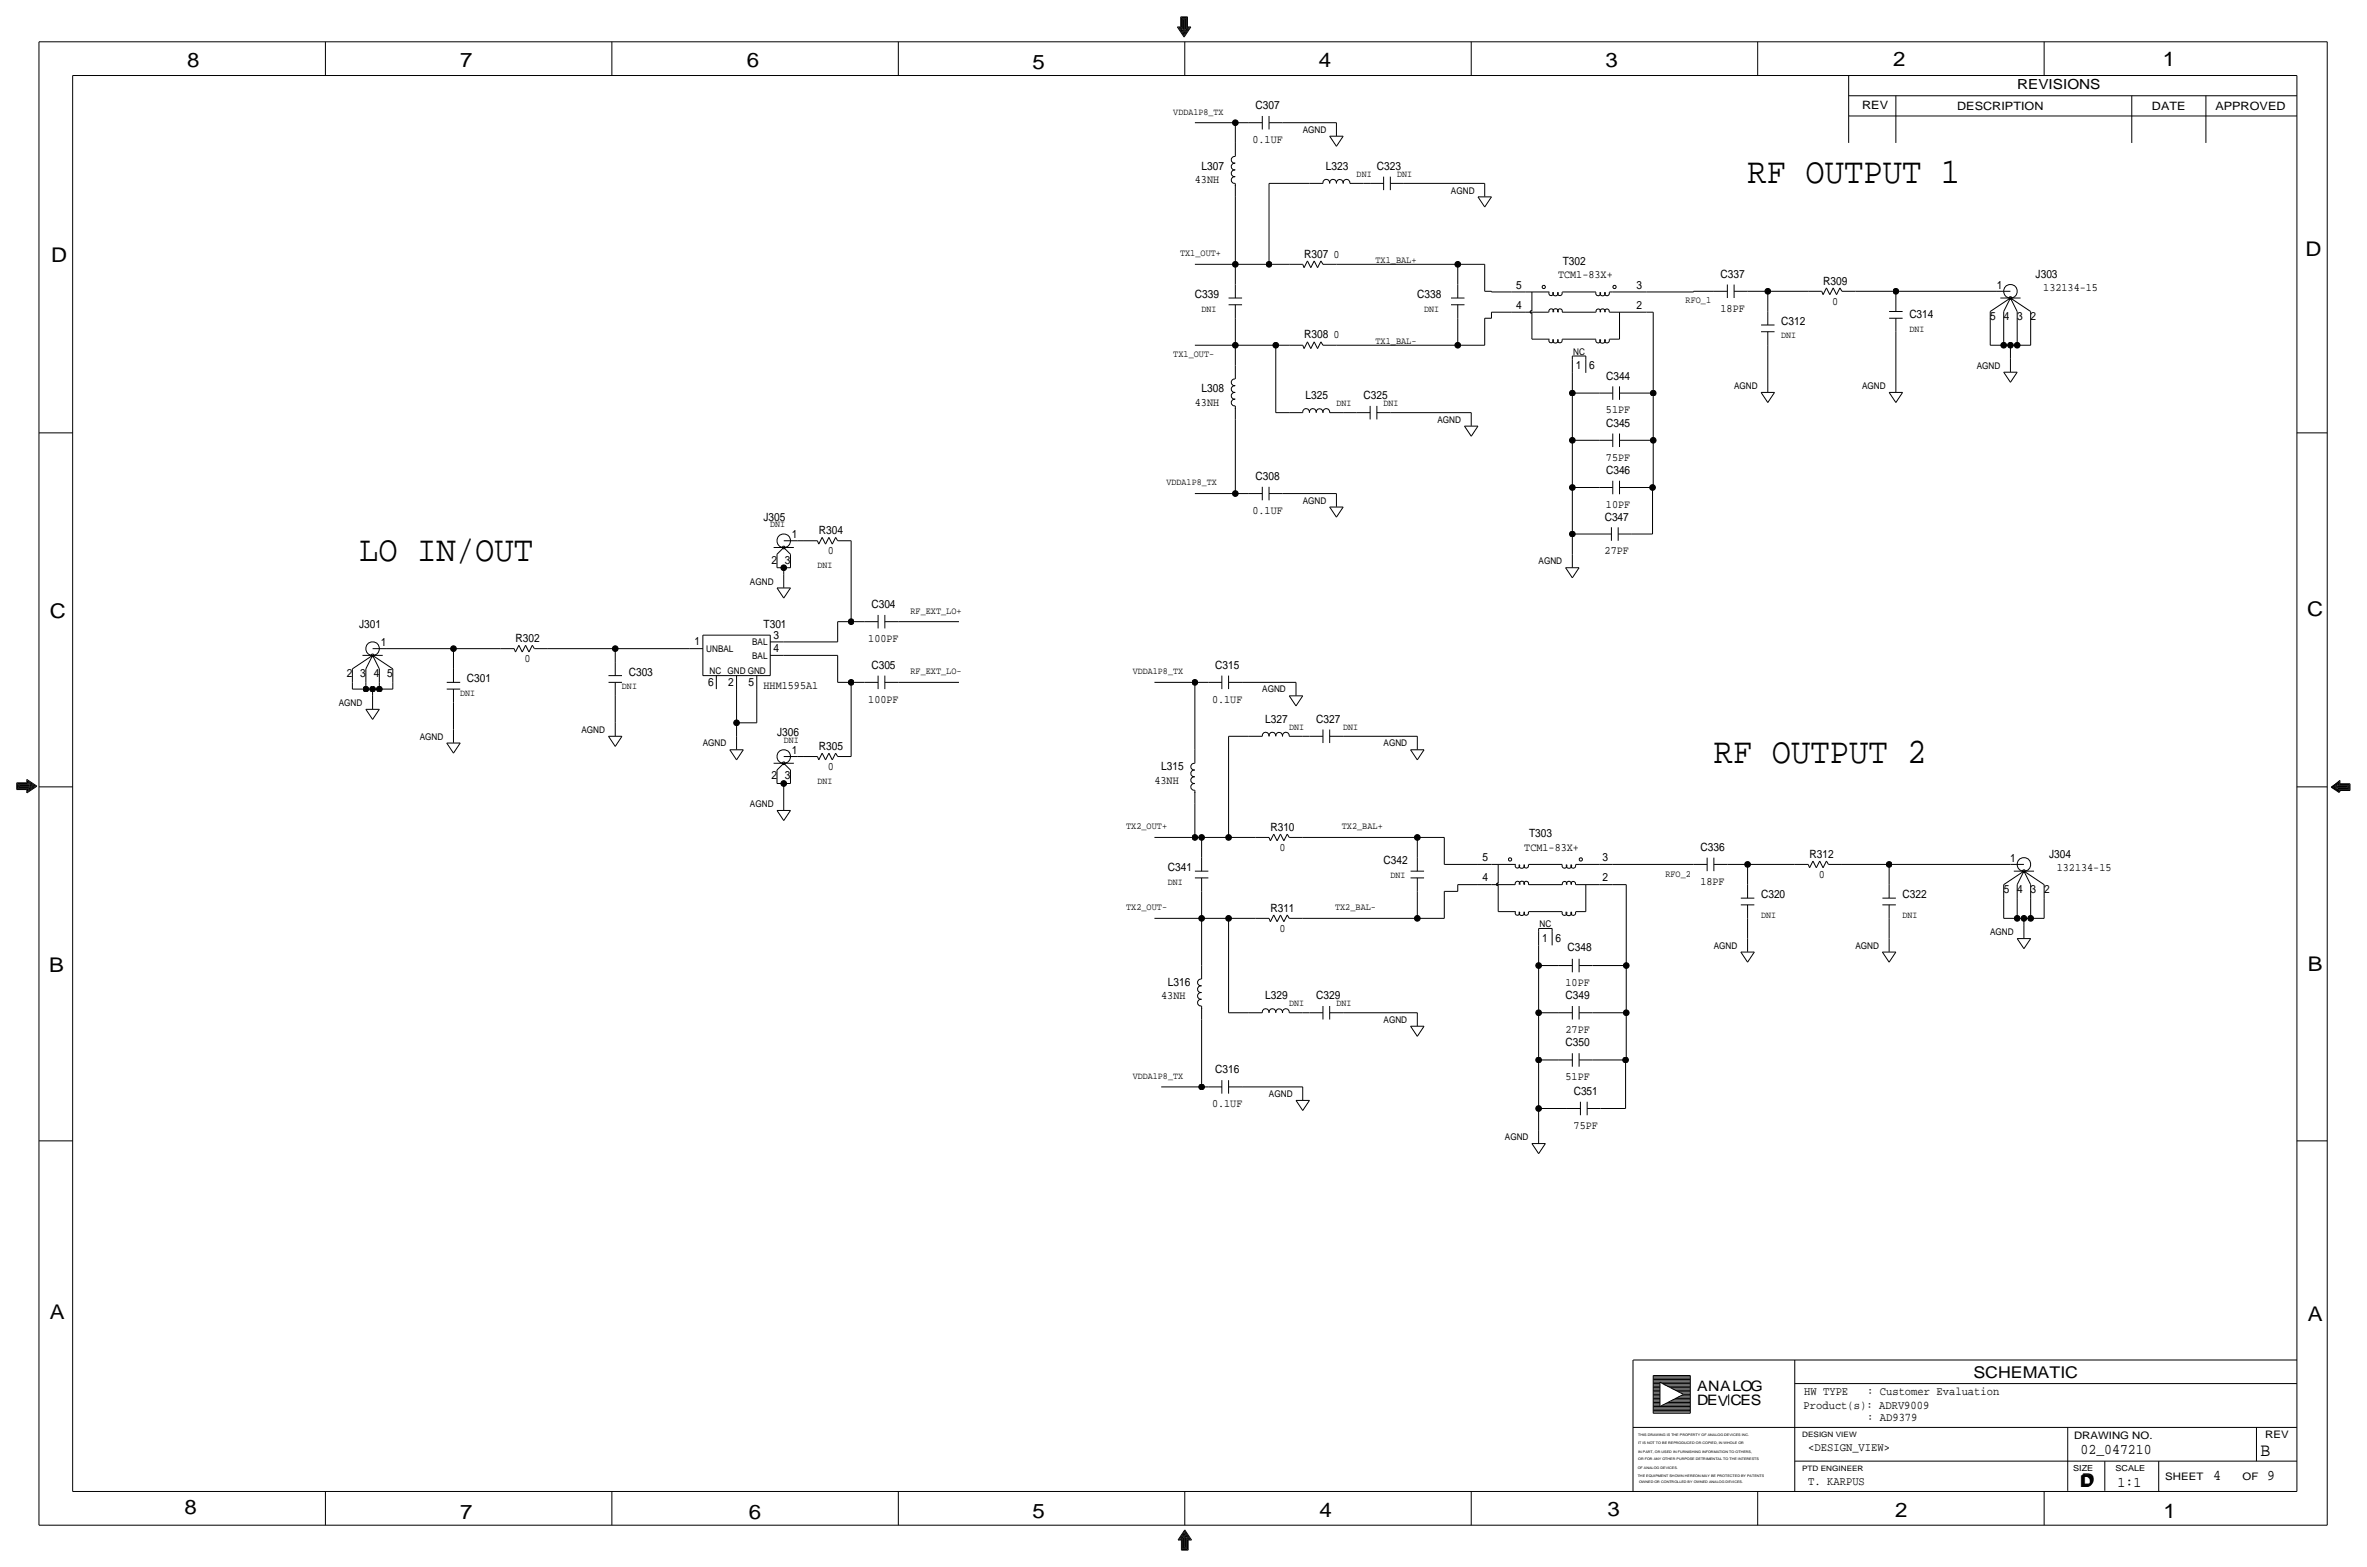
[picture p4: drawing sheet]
<svg xmlns="http://www.w3.org/2000/svg" width="892mm" height="590mm" viewBox="0 0 892 590" stroke-linecap="round" stroke-linejoin="round" font-family="sans-serif">
<defs><g id="words">
<g font-size="13.6">
<text x="658.6" y="69.1">RF OUTPUT 1</text>
<text x="135.3" y="211.3">LO IN/OUT</text>
<text x="645.9" y="287.5">RF OUTPUT 2</text>
</g>
<g font-size="7.6">
<text x="70.6" y="25.4">8</text>
<text x="173.4" y="25.4">7</text>
<text x="281.4" y="25.1">6</text>
<text x="389.1" y="26.2">5</text>
<text x="497" y="25.4">4</text>
<text x="605" y="25.1">3</text>
<text x="713.4" y="24.9">2</text>
<text x="815" y="24.9">1</text>
<text x="19.3" y="98.8">D</text>
<text x="868.9" y="96.5">D</text>
<text x="18.7" y="232.7">C</text>
<text x="869.4" y="232.2">C</text>
<text x="869.6" y="365.8">B</text>
<text x="18.5" y="366">B</text>
<text x="18.7" y="496.8">A</text>
<text x="869.6" y="497.6">A</text>
<text x="69.5" y="570.5">8</text>
<text x="173.4" y="572.3">7</text>
<text x="282.1" y="572.3">6</text>
<text x="389.1" y="571.8">5</text>
<text x="497.3" y="571.5">4</text>
<text x="605.7" y="571.2">3</text>
<text x="714.2" y="571.5">2</text>
<text x="815.3" y="572">1</text>
</g>
<text font-size="7" x="851.9" y="548.4">B</text>
<g font-size="6.1">
<text x="743.7" y="518.9">SCHEMATIC</text>
<text x="783.8" y="560.3">D</text>
<text x="784.3" y="559.8">D</text>
</g>
<g font-size="5.6">
<text x="784" y="547.9">02_047210</text>
<text x="834.1" y="557.5">4</text>
<text x="854.4" y="557.5">9</text>
<text x="798" y="560.1">1:1</text>
</g>
<g font-size="5.4">
<text x="639.5" y="524.2">ANALOG</text>
<text x="639.5" y="529.3">DEVCES</text>
</g>
<text font-size="5.2" x="760.2" y="33.5">REVISIONS</text>
<g font-size="4.4">
<text x="679.9" y="525.5">HW TYPE</text>
<text x="703.6" y="525.5">: Customer Evaluation</text>
<text x="679.7" y="530.9">Product(s): ADRV9009</text>
<text x="703.6" y="535.2">: AD9379</text>
<text x="681.4" y="546.6">&lt;DESIGN_VIEW&gt;</text>
<text x="681.4" y="559.3">T. KARPUS</text>
</g>
<g font-size="4.3">
<text x="473.2" y="41.1">C307</text>
<text x="701.8" y="41.1">REV</text>
<text x="737.6" y="41.4">DESCRIPTION</text>
<text x="811" y="41.4">DATE</text>
<text x="834.8" y="41.4">APPROVED</text>
<text x="472" y="53.8">0.1UF</text>
<text x="452.8" y="64">L307</text>
<text x="499.6" y="64">L323</text>
<text x="518.9" y="64">C323</text>
<text x="450.3" y="69.1">43NH</text>
<text x="491.4" y="97">R307</text>
<text x="502.5" y="97">0</text>
<text x="588.9" y="99.8">T302</text>
<text x="587.1" y="104.9">TCM1-83X+</text>
<text x="648.4" y="104.6">C337</text>
<text x="687" y="107.2">R309</text>
<text x="767.1" y="104.6">J303</text>
<text x="450.3" y="112.3">C339</text>
<text x="534.1" y="112.3">C338</text>
<text x="571.4" y="108.7">5</text>
<text x="616.7" y="108.7">3</text>
<text x="752.5" y="108.7">1</text>
<text x="770" y="109.7">132134-15</text>
<text x="571.4" y="116.3">4</text>
<text x="616.7" y="116.3">2</text>
<text x="648.4" y="117.3">18PF</text>
<text x="690.4" y="114.8">0</text>
<text x="719.5" y="119.9">C314</text>
<text x="671.3" y="122.4">C312</text>
<text x="750" y="120.4">5</text>
<text x="755.1" y="120.4">4</text>
<text x="760.2" y="120.4">3</text>
<text x="765.3" y="120.4">2</text>
<text x="491.4" y="127.5">R308</text>
<text x="502.5" y="127.5">0</text>
<text x="593.8" y="139.2">1</text>
<text x="598.9" y="139.2">6</text>
<text x="605.2" y="143">C344</text>
<text x="452.8" y="147.8">L308</text>
<text x="450.3" y="152.9">43NH</text>
<text x="492" y="150.4">L325</text>
<text x="513.8" y="150.4">C325</text>
<text x="605.2" y="155.7">51PF</text>
<text x="605.2" y="160.8">C345</text>
<text x="605.2" y="173.5">75PF</text>
<text x="605.2" y="178.6">C346</text>
<text x="473.2" y="180.8">C308</text>
<text x="605.2" y="191.3">10PF</text>
<text x="287.7" y="196.1">J305</text>
<text x="472" y="193.5">0.1UF</text>
<text x="604.7" y="196.1">C347</text>
<text x="298.4" y="202.7">1</text>
<text x="308.6" y="201.2">R304</text>
<text x="312" y="208.8">0</text>
<text x="604.7" y="208.8">27PF</text>
<text x="290.7" y="212.3">2</text>
<text x="295.8" y="212.3">3</text>
<text x="328.4" y="229.1">C304</text>
<text x="135.3" y="236.7">J301</text>
<text x="287.7" y="236.7">T301</text>
<text x="143.5" y="243.3">1</text>
<text x="194.3" y="241.8">R302</text>
<text x="261.7" y="243.1">1</text>
<text x="291.5" y="240.5">3</text>
<text x="291.5" y="245.6">4</text>
<text x="327.2" y="241.8">100PF</text>
<text x="197.7" y="249.4">0</text>
<text x="328.4" y="252">C305</text>
<text x="457.9" y="252">C315</text>
<text x="130.7" y="255">2</text>
<text x="135.7" y="255">3</text>
<text x="140.8" y="255">4</text>
<text x="145.9" y="255">5</text>
<text x="176" y="257">C301</text>
<text x="236.9" y="254.5">C303</text>
<text x="266.8" y="258.3">6</text>
<text x="274.4" y="258.3">2</text>
<text x="282.1" y="258.3">5</text>
<text x="287.7" y="259.6">HHM1595A1</text>
<text x="327.2" y="264.7">100PF</text>
<text x="456.7" y="264.7">0.1UF</text>
<text x="476.8" y="272.3">L327</text>
<text x="496" y="272.3">C327</text>
<text x="292.8" y="277.4">J306</text>
<text x="298.4" y="284">1</text>
<text x="308.6" y="282.4">R305</text>
<text x="290.7" y="293.6">2</text>
<text x="295.8" y="293.6">3</text>
<text x="312" y="290.1">0</text>
<text x="437.6" y="290.1">L315</text>
<text x="435.1" y="295.1">43NH</text>
<text x="478.7" y="312.9">R310</text>
<text x="576.2" y="315.5">T303</text>
<text x="482.2" y="320.5">0</text>
<text x="574.4" y="320.5">TCM1-83X+</text>
<text x="640.8" y="320.5">C336</text>
<text x="681.9" y="323.1">R312</text>
<text x="772.2" y="323.1">J304</text>
<text x="440.1" y="328.2">C341</text>
<text x="521.4" y="325.6">C342</text>
<text x="558.7" y="324.4">5</text>
<text x="604" y="324.4">3</text>
<text x="757.5" y="324.6">1</text>
<text x="775.1" y="328.2">132134-15</text>
<text x="558.7" y="332">4</text>
<text x="604" y="332">2</text>
<text x="640.8" y="333.2">18PF</text>
<text x="685.4" y="330.7">0</text>
<text x="663.7" y="338.3">C320</text>
<text x="717" y="338.3">C322</text>
<text x="755.1" y="336.3">5</text>
<text x="760.2" y="336.3">4</text>
<text x="765.3" y="336.3">3</text>
<text x="770.3" y="336.3">2</text>
<text x="478.7" y="343.4">R311</text>
<text x="482.2" y="351">0</text>
<text x="581.1" y="354.8">1</text>
<text x="586.2" y="354.8">6</text>
<text x="590.8" y="358.4">C348</text>
<text x="440.1" y="371.3">L316</text>
<text x="590" y="371.3">10PF</text>
<text x="437.6" y="376.4">43NH</text>
<text x="476.8" y="376.4">L329</text>
<text x="496" y="376.4">C329</text>
<text x="590" y="376.4">C349</text>
<text x="590" y="389.1">27PF</text>
<text x="590" y="394.2">C350</text>
<text x="457.9" y="404.4">C316</text>
<text x="590" y="406.9">51PF</text>
<text x="593" y="412.5">C351</text>
<text x="456.7" y="417.1">0.1UF</text>
<text x="593" y="425.2">75PF</text>
</g>
<g font-size="3.9">
<text x="781.6" y="542.1">DRAWING NO.</text>
<text x="853.6" y="541.8">REV</text>
<text x="816" y="557.4">SHEET</text>
<text x="845.1" y="557.5">OF</text>
</g>
<g font-size="3.6">
<text x="444.7" y="96.5">TX1_OUT+</text>
<text x="518.4" y="99.1">TX1_BAL+</text>
<text x="635.2" y="114.3">RFO_1</text>
<text x="518.4" y="129.5">TX1_BAL-</text>
<text x="442.2" y="134.6">TX1_OUT-</text>
<text x="343.1" y="231.1">RF_EXT_LO+</text>
<text x="343.1" y="254">RF_EXT_LO-</text>
<text x="424.4" y="312.4">TX2_OUT+</text>
<text x="505.7" y="312.4">TX2_BAL+</text>
<text x="627.6" y="330.2">RFO_2</text>
<text x="424.4" y="342.9">TX2_OUT-</text>
<text x="503.1" y="342.9">TX2_BAL-</text>
</g>
<g font-size="3.5">
<text x="442.2" y="43.2">VDDA1P8_TX</text>
<text x="490.9" y="50">AGND</text>
<text x="511.3" y="66.5">DNI</text>
<text x="526.5" y="66.5">DNI</text>
<text x="546.8" y="72.9">AGND</text>
<text x="452.8" y="117.3">DNI</text>
<text x="536.7" y="117.3">DNI</text>
<text x="719.5" y="125">DNI</text>
<text x="671.3" y="127.5">DNI</text>
<text x="592.8" y="133.6">NC</text>
<text x="744.9" y="138.9">AGND</text>
<text x="653.5" y="146.6">AGND</text>
<text x="701.7" y="146.6">AGND</text>
<text x="503.6" y="152.9">DNI</text>
<text x="521.4" y="152.9">DNI</text>
<text x="541.7" y="159.3">AGND</text>
<text x="439.6" y="182.9">VDDA1P8_TX</text>
<text x="490.9" y="189.7">AGND</text>
<text x="290.3" y="198.6">DNI</text>
<text x="308.1" y="213.9">DNI</text>
<text x="579.8" y="212.6">AGND</text>
<text x="282.6" y="220.2">AGND</text>
<text x="266.1" y="245.6">UNBAL</text>
<text x="283.4" y="243.1">BAL</text>
<text x="283.4" y="248.2">BAL</text>
<text x="267.4" y="254">NC GND GND</text>
<text x="426.9" y="254">VDDA1P8_TX</text>
<text x="173.4" y="262.1">DNI</text>
<text x="234.4" y="259.6">DNI</text>
<text x="475.7" y="260.9">AGND</text>
<text x="127.7" y="265.9">AGND</text>
<text x="485.9" y="274.8">DNI</text>
<text x="506.2" y="274.8">DNI</text>
<text x="158.2" y="278.6">AGND</text>
<text x="219.1" y="276.1">AGND</text>
<text x="264.8" y="281.2">AGND</text>
<text x="295.4" y="279.9">DNI</text>
<text x="521.4" y="281.2">AGND</text>
<text x="308.1" y="295.1">DNI</text>
<text x="282.6" y="304">AGND</text>
<text x="440.1" y="333.2">DNI</text>
<text x="524" y="330.7">DNI</text>
<text x="663.7" y="345.9">DNI</text>
<text x="717" y="345.9">DNI</text>
<text x="580.1" y="349.2">NC</text>
<text x="750" y="352.3">AGND</text>
<text x="645.8" y="357.4">AGND</text>
<text x="699.2" y="357.4">AGND</text>
<text x="485.9" y="379">DNI</text>
<text x="503.6" y="379">DNI</text>
<text x="521.4" y="385.3">AGND</text>
<text x="426.9" y="406.4">VDDA1P8_TX</text>
<text x="478.2" y="413.3">AGND</text>
<text x="567.1" y="429.5">AGND</text>
</g>
<g font-size="3.1">
<text x="781.3" y="554">SIZE</text>
<text x="797.3" y="554">SCALE</text>
</g>
<g font-size="2.8">
<text x="679.1" y="541.3">DESIGN VIEW</text>
<text x="679.1" y="554">PTD ENGINEER</text>
</g>
<g font-size="1.3">
<text x="617.3" y="541.1">THIS DRAWING IS THE PROPERTY OF ANALOG DEVICES INC.</text>
<text x="617.3" y="543.9">IT IS NOT TO BE REPRODUCED OR COPIED, IN WHOLE OR</text>
<text x="617.3" y="547.2">IN PART, OR USED IN FURNISHING INFORMATION TO OTHERS,</text>
<text x="617.3" y="550">OR FOR ANY OTHER PURPOSE DETRIMENTAL TO THE INTERESTS</text>
<text x="617.2" y="556.3">THE EQUIPMENT SHOWN HEREON MAY BE PROTECTED BY PATENTS</text>
<text x="617.2" y="553.2">OF ANALOG DEVICES.</text>
<text x="617.7" y="558.8">OWNED OR CONTROLLED BY OWNED ANALOG DEVICES.</text>
</g>
</g></defs>
<g fill="none" stroke="#000" stroke-width=".38">
<path d="M14.7 15.7v558.8zM14.7 15.7h862.3zM122.6 15.7v12.7zM230.6 15.7v12.7zM338.5 15.7v12.7zM443.7 10.2h1.3zM443.7 10.2l2.5 3.8zM444.2 10.4l2 3.1zM444.2 10.4h1zM444.7 10.7l1.5 2.3zM444.7 10.7h.8zM445 6.4v3.8z"/>
<path d="M445 6.4h2.5zM445.2 6.6v3.8zM445.2 6.6h2zM445.2 10.9h.5zM445.2 10.9l1 1.5zM445.5 6.9v3.8zM445.5 6.9h1.5zM445.7 11.2l.5 .7zM445.7 11.2h.3zM445.7 7.1v3.8zM445.7 7.1h1zM446 7.4v3.8z"/>
<path d="M446 7.4h.5zM446.2 7.6v4.1zM446.5 11.2h.2zM446.5 7.4v3.8zM446.5 15.7v12.7zM446.7 10.9h.5zM446.7 11.2l-.5 .7zM446.7 7.1v3.8zM447 10.7h.8zM447 6.9v3.8zM447.2 10.4h1.1zM447.2 6.6v3.8z"/>
<path d="M447.2 10.9l-1 1.5zM447.5 10.2h1.3zM447.5 6.4v3.8zM447.8 10.7l-1.6 2.3zM448.3 10.4l-2.1 3.1zM448.8 10.2l-2.6 3.8zM554.4 15.7v12.7zM662.4 15.7v12.7zM770.3 15.7v12.7zM877 15.7v558.8zM27.4 28.4h838.2zM27.4 28.4v533.4z"/>
<path d="M696.7 36.1h168.9zM696.7 28.4v25.4zM714.5 36.1v17.7zM803.4 36.1v17.7zM831.3 36.1v17.7zM865.6 28.4v533.4zM450.3 46.2h15.2zM465.5 59a1.26 1.26 0 0 0-1.5 1.2 1.26 1.26 0 0 0 1.5 1.3M465.5 46.2v7.6zM465.5 46.2h5.1zM465.5 53.8v5.1zM470.6 46.2h5.1z"/>
<path d="M475.7 43.7v5.1zM478.2 46.2h5.1zM478.2 43.7v5.1zM483.3 46.2h20.3zM501.1 51.3l2.5 3.8zM501.1 51.3h5.1zM503.6 46.2v5zM506.2 51.3l-2.6 3.8zM696.7 43.7h168.9zM465.5 61.5a1.26 1.26 0 0 0-1.5 1.3 1.26 1.26 0 0 0 1.5 1.2M465.5 64.1a1.26 1.26 0 0 0-1.5 1.2 1.26 1.26 0 0 0 1.5 1.2M465.5 66.6a1.26 1.26 0 0 0-1.5 1.2 1.26 1.26 0 0 0 1.5 1.3"/>
<path d="M465.5 74.2v25.4zM465.5 69.1v5.1zM465.5 69.9v.2zM478.2 69.1v30.5zM478.2 69.1h15.3zM493.5 69.1h5.1zM498.6 69.1a1.27 1.27 0 0 1 1.2-1.5 1.27 1.27 0 0 1 1.2 1.5M503.6 69a1.26 1.26 0 0 0-1.3-1.4 1.26 1.26 0 0 0-1.2 1.5M503.6 69.1a1.26 1.26 0 0 1 1.3-1.5 1.26 1.26 0 0 1 1.2 1.5M508.7 69.1a1.27 1.27 0 0 0-1.3-1.5 1.27 1.27 0 0 0-1.2 1.5M508.7 69.1h5.1zM513.8 69.1h2.5z"/>
<path d="M516.3 69.1h5.1zM521.4 66.5v5.1zM524 69.1h5zM524 66.5v5.1zM529 69.1h30.5zM557 74.2l2.5 3.8zM557 74.2h5.1zM559.5 69.1v5zM562.1 74.2l-2.6 3.8zM450.3 99.6h15.2zM465.5 99.6h12.7zM465.5 99.6v7.6z"/>
<path d="M478.2 99.6h7.7zM485.9 99.6h5zM490.9 99.6l.5 1.2zM492.7 98.3l1.3 2.5zM492.7 98.3l-1.3 2.5zM495.2 98.3l1.3 2.5zM495.2 98.3l-1.2 2.5zM497.8 98.3l.8 1.3zM497.8 98.3l-1.3 2.5zM498.6 99.6h5zM503.6 99.6h45.8zM549.4 99.6h10.1z"/>
<path d="M549.4 99.6v7.6zM559.5 99.6v10.1zM463 112.3h5.1zM463 114.8h5.1zM465.5 119.9v10.1zM465.5 114.8v5.1zM465.5 107.2v5.1zM546.8 112.3h5.1zM546.8 114.8h5.1zM549.4 119.9v10.1zM549.4 114.8v5.1zM549.4 107.2v5.1z"/>
<path d="M559.5 119.9v10.1zM559.5 119.9h2.6zM559.5 109.7h2.6zM562.1 117.6v2.3zM562.1 117.6h7.6zM562.1 109.7v.3zM562.1 110h7.6zM569.7 110h5.1zM569.7 117.6h5.1zM574.8 117.6h8.8zM574.8 110h9.1zM577.3 110v7.1z"/>
<path d="M577.3 117.9v9.9zM577.3 117.1a.46 .46 0 0 0-.7 .4 .46 .46 0 0 0 .7 .4M583.7 117.6a.91 .91 0 0 1 .9-1.3 .91 .91 0 0 1 .8 1.3M583.8 110.1a.85 .85 0 0 0 .7 1.3 .85 .85 0 0 0 .8-1.3 1 1 0 0 0 .9 1.4 1 1 0 0 0 .9-1.5 .86 .86 0 0 0 .7 1.4 .86 .86 0 0 0 .8-1.3M585.2 117.6a1.03 1.03 0 0 1 1-1.3 1.03 1.03 0 0 1 1 1.4M587 117.6a.91 .91 0 0 1 .8-1.3 .91 .91 0 0 1 .9 1.3M588.7 117.6h12.7zM588.7 110h12.7zM601.5 110.1a.9 .9 0 0 0 .8 1.3 .9 .9 0 0 0 .7-1.3M601.5 117.6a.85 .85 0 0 1 .8-1.2 .85 .85 0 0 1 .8 1.2M603 117.6a.97 .97 0 0 1 .9-1.2 .97 .97 0 0 1 1 1.2M603 110a1.02 1.02 0 0 0 .9 1.5 1.02 1.02 0 0 0 1-1.5"/>
<path d="M604.8 110.1a.9 .9 0 0 0 .8 1.3 .9 .9 0 0 0 .7-1.3M604.8 117.6a.85 .85 0 0 1 .8-1.2 .85 .85 0 0 1 .7 1.2M606.5 110h1.3zM606.5 117.6h8.9zM607.8 110h7.6zM610.3 117.6v10.2zM615.4 117.6h5.1zM615.4 110h5.1zM620.5 110h17.8zM620.5 117.6h2.5zM623 117.6v30.5zM638.3 109.7h7.6z"/>
<path d="M638.3 109.7v.3zM645.9 109.7h5.1zM651 107.2v5.1zM653.5 109.7h5.1zM653.5 107.2v5.1zM658.6 109.7h7.6zM666.2 109.7h15.2zM666.2 109.7v7.6zM666.2 117.3v5.1zM681.4 109.7h5.1zM686.5 109.7l.5 1.3zM688.3 108.5l1.3 2.5z"/>
<path d="M688.3 108.5l-1.3 2.5zM690.8 108.5l1.3 2.5zM690.8 108.5l-1.2 2.5zM693.4 108.5l.7 1.2zM693.4 108.5l-1.3 2.5zM694.1 109.7h5.1zM699.2 109.7h15.3zM711.9 117.3h5.1zM711.9 119.9h5.1zM714.5 109.7h38.1zM714.5 109.7v2.6zM714.5 119.9v5.1z"/>
<path d="M714.5 112.3v5zM750 117.3v5.1zM750 117.3l7.6-5zM752.6 109.7h5zM753.8 112.3h7.6zM755.1 117.3v5.1zM757.6 112.3l-2.5 5zM757.6 112.3l7.7 5zM757.6 112.3l2.6 5zM760.2 117.3v5.1zM765.3 117.3v5.1zM450.3 130h15.2z"/>
<path d="M465.5 130h15.3zM465.5 130v7.7zM465.5 137.7v5zM480.8 130h5.1zM480.8 130v25.4zM485.9 130h5zM490.9 130l.5 1.3zM492.7 128.8l1.3 2.5zM492.7 128.8l-1.3 2.5zM495.2 128.8l1.3 2.5zM495.2 128.8l-1.2 2.5zM497.8 128.8l.8 1.2z"/>
<path d="M497.8 128.8l-1.3 2.5zM498.6 130h5zM503.6 130h45.8zM549.4 130h10.1zM577.3 127.8h6.6zM583.8 127.9a.85 .85 0 0 0 .7 1.2 .85 .85 0 0 0 .8-1.2 1 1 0 0 0 .9 1.3 1 1 0 0 0 .9-1.4 .86 .86 0 0 0 .7 1.3 .86 .86 0 0 0 .8-1.2M588.7 127.8h12.7zM592.5 135.4v5.1zM592.5 134.1v1.3zM592.5 134.1h5.1zM597.6 135.4v5.1zM597.6 134.1v1.3z"/>
<path d="M601.5 127.9a.9 .9 0 0 0 .8 1.3 .9 .9 0 0 0 .7-1.3M602.9 127.8a1.07 1.07 0 0 0 1 1.5 1.07 1.07 0 0 0 1-1.5M604.8 127.9a.9 .9 0 0 0 .8 1.3 .9 .9 0 0 0 .7-1.3M606.5 127.8h3.8zM663.7 122.4h5zM663.7 125h5zM666.2 130v12.7zM666.2 125v5zM714.5 125v17.7zM750 130h5.1zM750 122.4v7.6zM755.1 130h2.5z"/>
<path d="M755.1 122.4v7.6zM757.6 130h2.6zM757.6 130v5.1zM757.6 135.1v5zM760.2 130h5.1zM760.2 122.4v7.6zM765.3 122.4v7.6zM465.5 142.8a1.26 1.26 0 0 0-1.5 1.2 1.26 1.26 0 0 0 1.5 1.3M465.5 145.3a1.26 1.26 0 0 0-1.5 1.3 1.26 1.26 0 0 0 1.5 1.2M465.5 147.9a1.26 1.26 0 0 0-1.5 1.2 1.26 1.26 0 0 0 1.5 1.3M465.5 150.4a1.26 1.26 0 0 0-1.5 1.3 1.26 1.26 0 0 0 1.5 1.2M465.5 158v27.9z"/>
<path d="M465.5 152.9v5.1zM465.5 153.7v.2zM480.8 155.4h5.1zM485.9 155.4h5zM490.9 155.4a1.27 1.27 0 0 1 1.3-1.5 1.27 1.27 0 0 1 1.2 1.5M496 155.4a1.26 1.26 0 0 0-1.3-1.5 1.26 1.26 0 0 0-1.2 1.5M496 155.4a1.26 1.26 0 0 1 1.3-1.4 1.26 1.26 0 0 1 1.2 1.4M501 155.4a1.27 1.27 0 0 0-1.2-1.5 1.27 1.27 0 0 0-1.2 1.6M501.1 155.4h5.1zM506.2 155.4h5.1zM511.3 155.4h5zM516.3 152.9v5.1z"/>
<path d="M518.9 155.4h5.1zM518.9 152.9v5.1zM524 155.4h30.4zM554.4 155.4v5zM592.5 148.1v17.8zM592.5 148.1h10.2zM592.5 140.5v7.6zM602.7 148.1h5.1zM607.8 145.5v5.1zM610.3 148.1h5.1zM610.3 145.5v5.1zM615.4 148.1h7.6z"/>
<path d="M623 148.1v17.8zM663.7 147.8l2.5 3.8zM663.7 147.8h5zM666.2 142.7v5zM668.7 147.8l-2.5 3.8zM711.9 147.8l2.6 3.8zM711.9 147.8h5.1zM714.5 142.7v5zM717 147.8l-2.5 3.8zM755.1 140.2l2.5 3.8zM755.1 140.2h5.1zM760.2 140.2l-2.6 3.8z"/>
<path d="M14.7 163.1h12.7zM551.9 160.5l2.5 3.8zM551.9 160.5h5.1zM557 160.5l-2.6 3.8zM592.5 165.9v17.7zM592.5 165.9h10.2zM602.7 165.9h5.1zM607.8 163.3v5.1zM610.3 165.9h5.1zM610.3 163.3v5.1zM615.4 165.9h7.6zM623 165.9v17.7z"/>
<path d="M865.6 163.1h11.4zM450.3 185.9h15.2zM465.5 185.9h5.1zM470.6 185.9h5.1zM475.7 183.4v5.1zM478.2 185.9h5.1zM478.2 183.4v5.1zM483.3 185.9h20.3zM501.1 191l2.5 3.8zM501.1 191h5.1zM503.6 185.9v5zM506.2 191l-2.6 3.8z"/>
<path d="M592.5 183.6h10.2zM592.5 183.6v17.6zM602.7 183.6h5.1zM607.3 198.6v5.1zM607.8 181.1v5.1zM609.8 198.6v5.1zM610.3 183.6h5.1zM610.3 181.1v5.1zM615.4 183.6h7.4zM622.8 183.6h.2zM622.8 183.6v17.6zM291.5 206.2h7.7z"/>
<path d="M292.8 213.9h2.6zM292.8 208.8v5.1zM295.4 213.9h2.5zM295.4 213.9v2.5zM295.4 216.4v5zM295.4 203.7h5zM295.4 206.2l2.5 2.6zM295.4 206.2l-2.6 2.6zM297.9 208.8v5.1zM300.4 203.7h2.6zM303 203.7h5.1zM308.1 203.7l.5 1.3z"/>
<path d="M309.8 202.4l1.3 2.6zM309.8 202.4l-1.2 2.6zM312.4 202.4l1.2 2.6zM312.4 202.4l-1.3 2.6zM314.9 202.4l.8 1.3zM314.9 202.4l-1.3 2.6zM315.7 203.7h5.1zM320.8 203.7v30.5zM590 213.9l2.5 3.8zM590 213.9h5.1zM592.5 201.2h9.7zM592.5 201.2v7.6z"/>
<path d="M592.5 208.8v5zM595.1 213.9l-2.6 3.8zM602.2 201.2h5.1zM609.8 201.2h5.1zM614.9 201.2h7.9zM264.9 239.3v15.2zM264.9 239.3h25.4zM290.3 239.3v15.2zM292.8 221.5l2.6 3.8zM292.8 221.5h5.1zM297.9 221.5l-2.5 3.8zM315.7 234.2h5.1z"/>
<path d="M315.7 234.2v7.6zM320.8 234.2h5zM325.8 234.2h5.1zM330.9 231.6v5.1zM333.5 234.2h5zM333.5 231.6v5.1zM338.5 234.2h22.9zM132.8 259.6h5.1zM132.8 257v2.6zM132.8 252v5zM132.8 252l7.6-5.1zM136.6 246.9h7.6z"/>
<path d="M137.9 259.6h2.5zM137.9 257v2.6zM137.9 252v5zM140.4 259.6h2.6zM140.4 259.6v2.5zM140.4 244.3h5.1zM140.4 246.9l2.6 5.1zM140.4 246.9l7.6 5.1zM140.4 246.9l-2.5 5.1zM143 259.6h5zM143 257v2.6zM143 252v5z"/>
<path d="M145.5 244.3h25.4zM148 257v2.6zM148 252v5zM168.4 257h5zM168.4 259.6h5zM170.9 244.3h17.8zM170.9 244.3v7.7zM170.9 259.6v5.1zM170.9 252v5zM188.7 244.3h5.1zM193.8 244.3l.5 1.3zM195.5 243.1l1.3 2.5z"/>
<path d="M195.5 243.1l-1.2 2.5zM198.1 243.1l1.2 2.5zM198.1 243.1l-1.3 2.5zM200.6 243.1l.8 1.2zM200.6 243.1l-1.3 2.5zM201.4 244.3h5.1zM206.5 244.3h25.4zM229.3 254.5h5.1zM229.3 257h5.1zM231.9 244.3h27.9zM231.9 244.3v5.1zM231.9 257v5.1z"/>
<path d="M231.9 249.4v5.1zM259.8 244.3h5.1zM264.9 254.5h25.4zM270 254.5v5.1zM277.6 259.6v12.7zM277.6 254.5v5.1zM285.2 259.6v12.7zM285.2 254.5v5.1zM290.3 246.9h5.1zM290.3 241.8h5.1zM295.4 241.8h20.3zM295.4 246.9h20.3z"/>
<path d="M315.7 257h5.1zM315.7 246.9v10.1zM320.8 257h5zM320.8 257v28zM325.8 257h5.1zM330.9 254.5v5.1zM333.5 257h5zM333.5 254.5v5.1zM338.5 257h22.9zM435.1 257h15.2zM450.3 257h5.1zM450.3 257v25.4z"/>
<path d="M455.4 257h5.1zM460.5 254.5v5.1zM463 257h5.1zM463 254.5v5.1zM468.1 257h20.3zM488.4 257v5zM137.9 267.2l2.5 3.8zM137.9 267.2h5.1zM140.4 262.1v5zM143 267.2l-2.6 3.8zM168.4 279.9l2.5 3.8zM168.4 279.9h5z"/>
<path d="M170.9 264.7v10.1zM170.9 274.8v5zM173.4 279.9l-2.5 3.8zM229.3 277.4l2.6 3.8zM229.3 277.4h5.1zM231.9 262.1v10.2zM231.9 272.3v5zM234.4 277.4l-2.5 3.8zM277.6 272.3h7.6zM277.6 272.3v5.1zM277.6 277.4v4.9zM463 277.4v38.1z"/>
<path d="M463 277.4h7.6zM470.6 277.4h5.1zM475.7 277.4a1.29 1.29 0 0 1 1.3-1.5 1.29 1.29 0 0 1 1.2 1.5 1.29 1.29 0 0 1 1.3-1.5 1.29 1.29 0 0 1 1.3 1.5 1.26 1.26 0 0 1 1.2-1.5 1.26 1.26 0 0 1 1.3 1.5M485.8 277.4a1.27 1.27 0 0 0-1.3-1.5 1.27 1.27 0 0 0-1.2 1.5M485.9 262.1l2.5 3.8zM485.9 262.1h5zM485.9 277.4h5zM490.9 277.4h2.6zM490.9 262.1l-2.5 3.8zM493.5 277.4h5.1zM498.6 274.8v5.1zM501.1 277.4h5.1z"/>
<path d="M501.1 274.8v5.1zM506.2 277.4h27.9zM534.1 277.4v4.9zM6.3 294.9v2.5zM6.3 297.4h3.8zM6.3 294.9h3.8zM6.6 295.1v2.1zM6.6 295.1h3.8zM6.6 297.2h3.8zM6.8 295.4v1.5zM6.8 295.4h3.8zM6.8 296.9h3.8z"/>
<path d="M7.1 295.7v1zM7.1 295.7h3.8zM7.1 296.7h3.8zM7.3 295.9v.5zM7.3 295.9h3.8zM7.3 296.4h3.8zM7.6 296.2h4zM10.1 297.4v1.3zM10.1 298.7l3.8-2.5zM10.1 293.6l3.8 2.6zM10.1 293.6v1.3zM10.4 297.2v1z"/>
<path d="M10.4 298.2l3-2zM10.4 294.1v1zM10.4 294.1l3 2.1zM10.6 296.9v.8zM10.6 297.7l2.3-1.5zM10.6 294.6v.8zM10.6 294.6l2.3 1.6zM10.9 295.1v.6zM10.9 295.1l1.5 1.1zM10.9 296.7v.5zM10.9 297.2l1.5-1zM11.1 295.7v.2z"/>
<path d="M11.1 295.7l.8 .5zM11.1 296.4v.3zM11.1 296.7l.8-.5zM14.7 296.4h12.7zM275 282.4l2.6 3.9zM275 282.4h5.1zM280.1 282.4l-2.5 3.9zM291.5 287.5h7.7zM292.8 295.1h2.6zM292.8 290.1v5zM292.8 290.1l2.6-2.6zM295.4 295.1h2.5z"/>
<path d="M295.4 295.1v5.1zM295.4 285h5zM295.4 287.5l2.5 2.6zM297.9 290.1v5zM300.4 285h2.6zM303 285h5.1zM308.1 285l.5 1.3zM309.8 283.7l1.3 2.6zM309.8 283.7l-1.2 2.6zM312.4 283.7l1.2 2.6zM312.4 283.7l-1.3 2.6zM314.9 283.7l.8 1.3z"/>
<path d="M314.9 283.7l-1.3 2.6zM315.7 285h5.1zM450.2 287.6a1.26 1.26 0 0 0-1.4 1.2 1.26 1.26 0 0 0 1.4 1.3 1.28 1.28 0 0 0-1.4 1.2 1.28 1.28 0 0 0 1.4 1.3 1.28 1.28 0 0 0-1.4 1.3 1.28 1.28 0 0 0 1.4 1.2 1.28 1.28 0 0 0-1.4 1.3 1.28 1.28 0 0 0 1.4 1.3M450.3 282.4v5.1zM450.3 297.7v5.1zM450.3 298.4v.3zM531.6 282.4l2.5 3.9zM531.6 282.4h5.1zM536.7 282.4l-2.6 3.9zM865.6 296.4h11.4zM878.5 296.5l3-2zM878.5 296.5l3 2.1z"/>
<path d="M878.7 296.5l3.1 1.8zM878.7 296.5l3.1-2.5zM879 296.5l2.3-1.5zM879 296.5l2.3 1.5zM879.5 296.5l1.5-1zM879.5 296.5l1.5 1zM880 296.5l.8-.5zM880 296.5l.8 .5zM880.3 296.5h4zM880.8 296.3h3.8zM880.8 296.8h3.8zM880.8 296v.3z"/>
<path d="M880.8 296.8v.2zM881 296h3.8zM881 297h3.8zM881 295.5v.5zM881 297v.5zM881.3 295.8h3.8zM881.3 297.3h3.8zM881.3 295v.8zM881.3 297.3v.7zM881.5 295.5h3.8zM881.5 297.5h3.8zM881.5 294.5v1z"/>
<path d="M881.5 297.5v1.1zM881.8 297.8h3.8zM881.8 295.2h3.8zM881.8 297.8v.5zM881.8 294v1.2zM884.6 296.3v.5zM884.8 296v1zM885.1 295.8v1.5zM885.3 295.5v2zM885.6 295.2v2.6zM292.8 305.3l2.6 3.8zM292.8 305.3h5.1z"/>
<path d="M295.4 300.2v5zM297.9 305.3l-2.5 3.8zM435.1 315.5h15.2zM450.3 302.8v12.7zM450.3 315.5h2.5zM452.8 315.5h10.2zM452.8 315.5v7.6zM463 315.5h10.2zM473.2 315.5h5zM478.2 315.5l.5 1.2zM480 314.2l1.3 2.5zM480 314.2l-1.3 2.5z"/>
<path d="M482.5 314.2l1.3 2.5zM482.5 314.2l-1.2 2.5zM485.1 314.2l.8 1.3zM485.1 314.2l-1.3 2.5zM485.9 315.5h5zM490.9 315.5h43.2zM534.1 315.5h10.2zM534.1 315.5v7.6zM544.3 315.5v10.1zM450.3 328.2h5.1zM450.3 330.7h5.1zM452.8 335.8v10.1z"/>
<path d="M452.8 330.7v5.1zM452.8 323.1v5.1zM531.6 328.2h5.1zM531.6 330.7h5.1zM534.1 335.8v10.1zM534.1 330.7v5.1zM534.1 323.1v5.1zM544.3 325.6h12.7zM544.3 335.8v10.1zM544.3 335.8h5.1zM549.4 333.2v2.6zM549.4 333.2h7.6z"/>
<path d="M557 325.6h5.1zM557 333.2h5.1zM562.1 333.2h8.8zM562.1 325.6h9.1zM564.6 325.6v7.1zM564.6 333.5v9.9zM564.6 332.8a.46 .46 0 0 0-.7 .4 .46 .46 0 0 0 .7 .4M571 333.2a.91 .91 0 0 1 .9-1.2 .91 .91 0 0 1 .8 1.2M571.1 325.7a.85 .85 0 0 0 .7 1.3 .85 .85 0 0 0 .8-1.3 1 1 0 0 0 .9 1.4 1 1 0 0 0 .9-1.4 .86 .86 0 0 0 .7 1.3 .86 .86 0 0 0 .8-1.3M572.5 333.2a1.03 1.03 0 0 1 1-1.2 1.03 1.03 0 0 1 1 1.3M574.3 333.2a.91 .91 0 0 1 .8-1.2 .91 .91 0 0 1 .9 1.2M576 333.2h12.7z"/>
<path d="M576 325.6h12.7zM588.8 333.2a.85 .85 0 0 1 .8-1.1 .85 .85 0 0 1 .8 1.1M590.3 333.2a.97 .97 0 0 1 .9-1.2 .97 .97 0 0 1 1 1.2M592.1 325.7a.9 .9 0 0 0 .8 1.4 .9 .9 0 0 0 .7-1.4M592.1 333.2a.85 .85 0 0 1 .8-1.1 .85 .85 0 0 1 .7 1.1M592.2 325.7a1 1 0 0 1-.9 1.4 1 1 0 0 1-1-1.4 .9 .9 0 0 1-.7 1.4 .9 .9 0 0 1-.8-1.4M593.8 325.6h1.3zM593.8 333.2h8.9zM595.1 325.6h7.6zM597.6 333.2v10.2zM602.7 333.2h5.1zM602.7 325.6h5.1z"/>
<path d="M607.8 325.6h30.5zM607.8 333.2h5.1zM612.9 333.2v30.5zM638.3 325.6h5zM643.3 323.1v5.1zM645.9 325.6h5.1zM645.9 323.1v5.1zM651 325.6h7.6zM656 338.3h5.1zM658.6 325.6h17.8zM658.6 325.6v7.6zM658.6 333.2v5.1z"/>
<path d="M676.4 325.6h5zM681.4 325.6l.5 1.3zM683.2 324.4l1.3 2.5zM683.2 324.4l-1.3 2.5zM685.7 324.4l1.3 2.5zM685.7 324.4l-1.2 2.5zM688.3 324.4l.8 1.2zM688.3 324.4l-1.3 2.5zM689.1 325.6h5zM694.1 325.6h17.8zM709.4 338.3h5.1zM711.9 325.6h45.7z"/>
<path d="M711.9 325.6v7.6zM711.9 333.2v5.1zM755.1 338.3v7.6zM755.1 333.2v5.1zM755.1 333.2l7.6-5zM757.6 325.6h5.1zM758.9 328.2h7.6zM760.2 338.3v7.6zM760.2 333.2v5.1zM762.7 328.2l-2.5 5zM762.7 328.2l7.6 5zM762.7 328.2l2.6 5z"/>
<path d="M765.3 338.3v7.6zM765.3 333.2v5.1zM770.3 338.3v7.6zM770.3 333.2v5.1zM435.1 345.9h17.7zM452.8 345.9h10.2zM452.8 345.9v17.8zM463 345.9h10.2zM463 345.9v35.6zM473.2 345.9h5zM478.2 345.9l.5 1.3zM480 344.7l1.3 2.5z"/>
<path d="M480 344.7l-1.3 2.5zM482.5 344.7l1.3 2.5zM482.5 344.7l-1.2 2.5zM485.1 344.7l.8 1.2zM485.1 344.7l-1.3 2.5zM485.9 345.9h5zM490.9 345.9h43.2zM534.1 345.9h10.2zM564.6 343.4h6.6zM571.1 343.5a.85 .85 0 0 0 .7 1.3 .85 .85 0 0 0 .8-1.3 1 1 0 0 0 .9 1.4 1 1 0 0 0 .9-1.4 .86 .86 0 0 0 .7 1.3 .86 .86 0 0 0 .8-1.3M576 343.4h12.7zM579.8 356.1v7.6z"/>
<path d="M579.8 351v5.1zM579.8 349.8v1.2zM579.8 349.8h5.1zM584.9 351v5.1zM584.9 349.8v1.2zM588.8 343.5a.9 .9 0 0 0 .8 1.3 .9 .9 0 0 0 .7-1.3M590.2 343.5a1.07 1.07 0 0 0 1 1.4 1.07 1.07 0 0 0 1-1.4M592.1 343.5a.9 .9 0 0 0 .8 1.3 .9 .9 0 0 0 .7-1.3M593.8 343.4h3.8zM656 340.9h5.1zM656 358.6l2.6 3.9zM656 358.6h5.1z"/>
<path d="M658.6 345.9v7.7zM658.6 340.9v5zM658.6 353.6v4.9zM661.1 358.6l-2.5 3.9zM709.4 340.9h5.1zM709.4 358.6l2.5 3.9zM709.4 358.6h5.1zM711.9 345.9v7.7zM711.9 340.9v5zM711.9 353.6v4.9zM714.5 358.6l-2.6 3.9zM755.1 345.9h5.1z"/>
<path d="M760.2 345.9h2.5zM760.2 353.6l2.5 3.8zM760.2 353.6h5.1zM762.7 345.9h2.6zM762.7 345.9v2.6zM762.7 348.5v5zM765.3 345.9h5zM765.3 353.6l-2.6 3.8zM452.8 368.9a1.26 1.26 0 0 0-1.5 1.2 1.26 1.26 0 0 0 1.5 1.2 1.28 1.28 0 0 0-1.5 1.3 1.28 1.28 0 0 0 1.5 1.3 1.28 1.28 0 0 0-1.5 1.3 1.28 1.28 0 0 0 1.5 1.2 1.28 1.28 0 0 0-1.5 1.3 1.28 1.28 0 0 0 1.5 1.3M452.8 363.7v5.1zM452.8 379v5zM452.8 379.7v.3z"/>
<path d="M498.6 379v5zM501.1 379v5zM579.8 363.7v17.8zM579.8 363.7h7.7zM587.5 363.7h5zM592.5 361.2v5.1zM592.5 379v5zM595.1 363.7h5.1zM595.1 361.2v5.1zM595.1 379v5zM600.2 363.7h12.7zM612.9 363.7v17.8z"/>
<path d="M452.8 384v25.4zM463 381.5h7.6zM470.6 381.5h5.1zM475.7 381.5a1.29 1.29 0 0 1 1.3-1.5 1.29 1.29 0 0 1 1.2 1.5 1.29 1.29 0 0 1 1.3-1.5 1.29 1.29 0 0 1 1.3 1.5 1.26 1.26 0 0 1 1.2-1.5 1.26 1.26 0 0 1 1.3 1.5M485.8 381.5a1.27 1.27 0 0 0-1.3-1.5 1.27 1.27 0 0 0-1.2 1.6M485.9 381.5h5zM490.9 381.5h2.6zM493.5 381.5h5.1zM501.1 381.5h5.1zM506.2 381.5h27.9zM531.6 386.6l2.5 3.8zM531.6 386.6h5.1z"/>
<path d="M534.1 381.5v5zM536.7 386.6l-2.6 3.8zM579.8 399.3v18.3zM579.8 381.5v17.8zM579.8 399.3h7.7zM579.8 381.5h7.7zM587.5 381.5h5zM587.5 399.3h5zM592.5 396.7v5.1zM595.1 381.5h5.1zM595.1 399.3h5.1zM595.1 396.7v5.1z"/>
<path d="M600.2 399.3h12.4zM600.2 381.5h12.7zM612.6 399.3v18.3zM612.6 399.3h.3zM612.9 381.5v17.8zM437.6 409.4h15.2zM452.8 409.4h2.6zM455.4 409.4h5.1zM460.5 406.9v5.1zM463 409.4h5.1zM463 406.9v5.1zM468.1 409.4h22.8z"/>
<path d="M488.4 414.5l2.5 3.8zM488.4 414.5h5.1zM490.9 409.4v5zM493.5 414.5l-2.6 3.8zM579.8 417.6h10.7zM579.8 417.6v8.1zM590.5 417.6h5.1zM595.6 415v5.1zM598.1 417.6h5.1zM598.1 415v5.1zM603.2 417.6h9.4zM14.7 429.8h12.7z"/>
<path d="M577.3 430.8l2.5 3.8zM577.3 430.8h5.1zM579.8 425.7v5zM582.4 430.8l-2.6 3.8zM865.6 429.8h11.4zM615.4 512.3v49.5zM615.4 512.3h250.2zM623 518.2h14zM623 518.7h14zM623 519.7h14zM623 519.2h14zM623 518.2v14.2z"/>
<path d="M637 518.2v14.2zM676.4 512.3v49.5zM615.4 537.7h250.2zM623 532.4h14zM623 531.9h14zM623 531.4h14zM623 530.4h14zM623 530.9h14zM623 526.3h2.6zM623 525.3h2.6zM623 527.3h2.6zM623 525.8h2.6z"/>
<path d="M623 528.3h2.6zM623 527.8h2.6zM623 528.8h2.6zM623 529.3h2.6zM623 526.8h2.6zM623 523.2h2.6zM623 524.8h2.6zM623 523.7h2.6zM623 522.7h2.6zM623 524.3h2.6zM623 521.7h2.6zM623 521.2h2.6z"/>
<path d="M623 522.2h2.6zM623 520.2h14zM623 529.8h14zM623 520.7h14zM625.6 529.8l8.8-4.5zM625.6 520.7l8.8 4.6zM625.6 520.7v9.1zM626.6 529.3h10.4zM626.6 521.2h10.4zM627.3 521.7h9.7zM627.6 528.8h9.4zM628.3 522.2h8.7z"/>
<path d="M628.6 528.3h8.4zM629.6 527.8h7.4zM629.6 522.7h7.4zM630.4 527.3h6.6zM630.4 523.2h6.6zM631.4 523.7h5.6zM631.4 526.8h5.6zM632.4 526.3h4.6zM632.4 524.3h4.6zM633.4 525.8h3.6zM633.4 524.8h3.6zM634.4 525.3h2.6z"/>
<path d="M651.5 525.3v4zM676.4 521.2h189.2zM779.2 537.7v23.9zM850.3 537.7v12.7zM676.4 550.4h189.2zM793.2 550.4v11.2zM813.5 550.4v11.4zM14.7 574.5h862.3zM27.4 561.8h838.2zM122.6 561.8v12.7zM230.6 561.8v12.7zM338.5 561.8v12.7z"/>
<path d="M444.4 579.9h1.1zM445 579.6h.7zM445.5 579.9v3.8zM445.5 579.4h.5zM445.7 579.6v3.8zM446 579.4v3.8zM446 579.1h.2zM446.2 579.1v3.8zM446.5 561.8v12.7zM446.5 576.8l-2.1 3.1zM446.5 576.3l-2.6 3.8zM446.5 577.3l-1.5 2.3z"/>
<path d="M446.5 576.3l2.5 3.8zM446.5 576.8l2 3.1zM446.5 577.3l1.5 2.3zM446.5 578.6v4.1zM446.5 578.4l-.5 .7zM446.5 578.4l.5 .7zM446.5 577.9l-1 1.5zM446.5 577.9l1 1.5zM446.7 579.1v3.8zM446.7 579.1h.3zM447 579.4v3.8zM447 579.4h.5z"/>
<path d="M447.2 579.6v3.8zM447.2 579.6h.8zM447.5 579.9v3.8zM447.5 579.9h1zM554.4 561.8v12.7zM662.4 561.8v12.7zM770.3 561.8v12.7zM443.9 580.1h1.3zM445.2 583.9h2.6zM445.2 580.1v3.8zM445.5 583.7h2zM445.7 583.4h1.5z"/>
<path d="M446 583.2h1zM446.2 582.9h.5zM447.8 580.1v3.8zM447.8 580.1h1.2z"/>
<circle cx="581.8" cy="108.1" r=".61"/>
<circle cx="608.4" cy="108.1" r=".61"/>
<circle cx="757.6" cy="109.7" r="2.56"/>
<circle cx="757.6" cy="112.3" r=".51"/>
<circle cx="295.3" cy="203.7" r="2.56"/>
<circle cx="295.3" cy="206.3" r=".51"/>
<circle cx="140.4" cy="244.4" r="2.56"/>
<circle cx="140.4" cy="246.9" r=".51"/>
<circle cx="295.3" cy="285" r="2.56"/>
<circle cx="295.3" cy="287.5" r=".51"/>
<circle cx="569.1" cy="323.8" r=".61"/>
<circle cx="595.7" cy="323.8" r=".61"/>
<circle cx="762.7" cy="325.6" r="2.56"/>
<circle cx="762.7" cy="328.2" r=".51"/>
</g>
<g fill="#000" stroke="#000" stroke-width=".38">
<circle cx="465.5" cy="46.2" r="1.07"/>
<circle cx="465.5" cy="99.6" r="1.07"/>
<circle cx="478.2" cy="99.6" r="1.07"/>
<circle cx="549.4" cy="99.6" r="1.07"/>
<circle cx="666.2" cy="109.7" r="1.07"/>
<circle cx="714.5" cy="109.7" r="1.07"/>
<circle cx="465.5" cy="130" r="1.07"/>
<circle cx="480.8" cy="130" r="1.07"/>
<circle cx="549.4" cy="130" r="1.07"/>
<circle cx="755.1" cy="130" r="1.07"/>
<circle cx="757.6" cy="130" r="1.07"/>
<circle cx="760.2" cy="130" r="1.07"/>
<circle cx="592.5" cy="148.1" r="1.07"/>
<circle cx="623" cy="148.1" r="1.07"/>
<circle cx="592.5" cy="165.9" r="1.07"/>
<circle cx="623" cy="165.9" r="1.07"/>
<circle cx="465.5" cy="185.9" r="1.07"/>
<circle cx="592.5" cy="183.6" r="1.07"/>
<circle cx="622.8" cy="183.6" r="1.07"/>
<circle cx="295.4" cy="213.9" r="1.07"/>
<circle cx="592.5" cy="201.2" r="1.07"/>
<circle cx="320.8" cy="234.2" r="1.07"/>
<circle cx="137.9" cy="259.6" r="1.07"/>
<circle cx="140.4" cy="259.6" r="1.07"/>
<circle cx="143" cy="259.6" r="1.07"/>
<circle cx="170.9" cy="244.3" r="1.07"/>
<circle cx="231.9" cy="244.3" r="1.07"/>
<circle cx="320.8" cy="257" r="1.07"/>
<circle cx="450.3" cy="257" r="1.07"/>
<circle cx="277.6" cy="272.3" r="1.07"/>
<circle cx="295.4" cy="295.1" r="1.07"/>
<circle cx="450.3" cy="315.5" r="1.07"/>
<circle cx="452.8" cy="315.5" r="1.07"/>
<circle cx="463" cy="315.5" r="1.07"/>
<circle cx="534.1" cy="315.5" r="1.07"/>
<circle cx="658.6" cy="325.6" r="1.07"/>
<circle cx="711.9" cy="325.6" r="1.07"/>
<circle cx="452.8" cy="345.9" r="1.07"/>
<circle cx="463" cy="345.9" r="1.07"/>
<circle cx="534.1" cy="345.9" r="1.07"/>
<circle cx="760.2" cy="345.9" r="1.07"/>
<circle cx="762.7" cy="345.9" r="1.07"/>
<circle cx="765.3" cy="345.9" r="1.07"/>
<circle cx="579.8" cy="363.7" r="1.07"/>
<circle cx="612.9" cy="363.7" r="1.07"/>
<circle cx="579.8" cy="381.5" r="1.07"/>
<circle cx="579.8" cy="399.3" r="1.07"/>
<circle cx="612.6" cy="399.3" r="1.07"/>
<circle cx="612.9" cy="381.5" r="1.07"/>
<circle cx="452.8" cy="409.4" r="1.07"/>
<circle cx="579.8" cy="417.6" r="1.07"/>
</g>
<use href="#words"/>
</svg>
